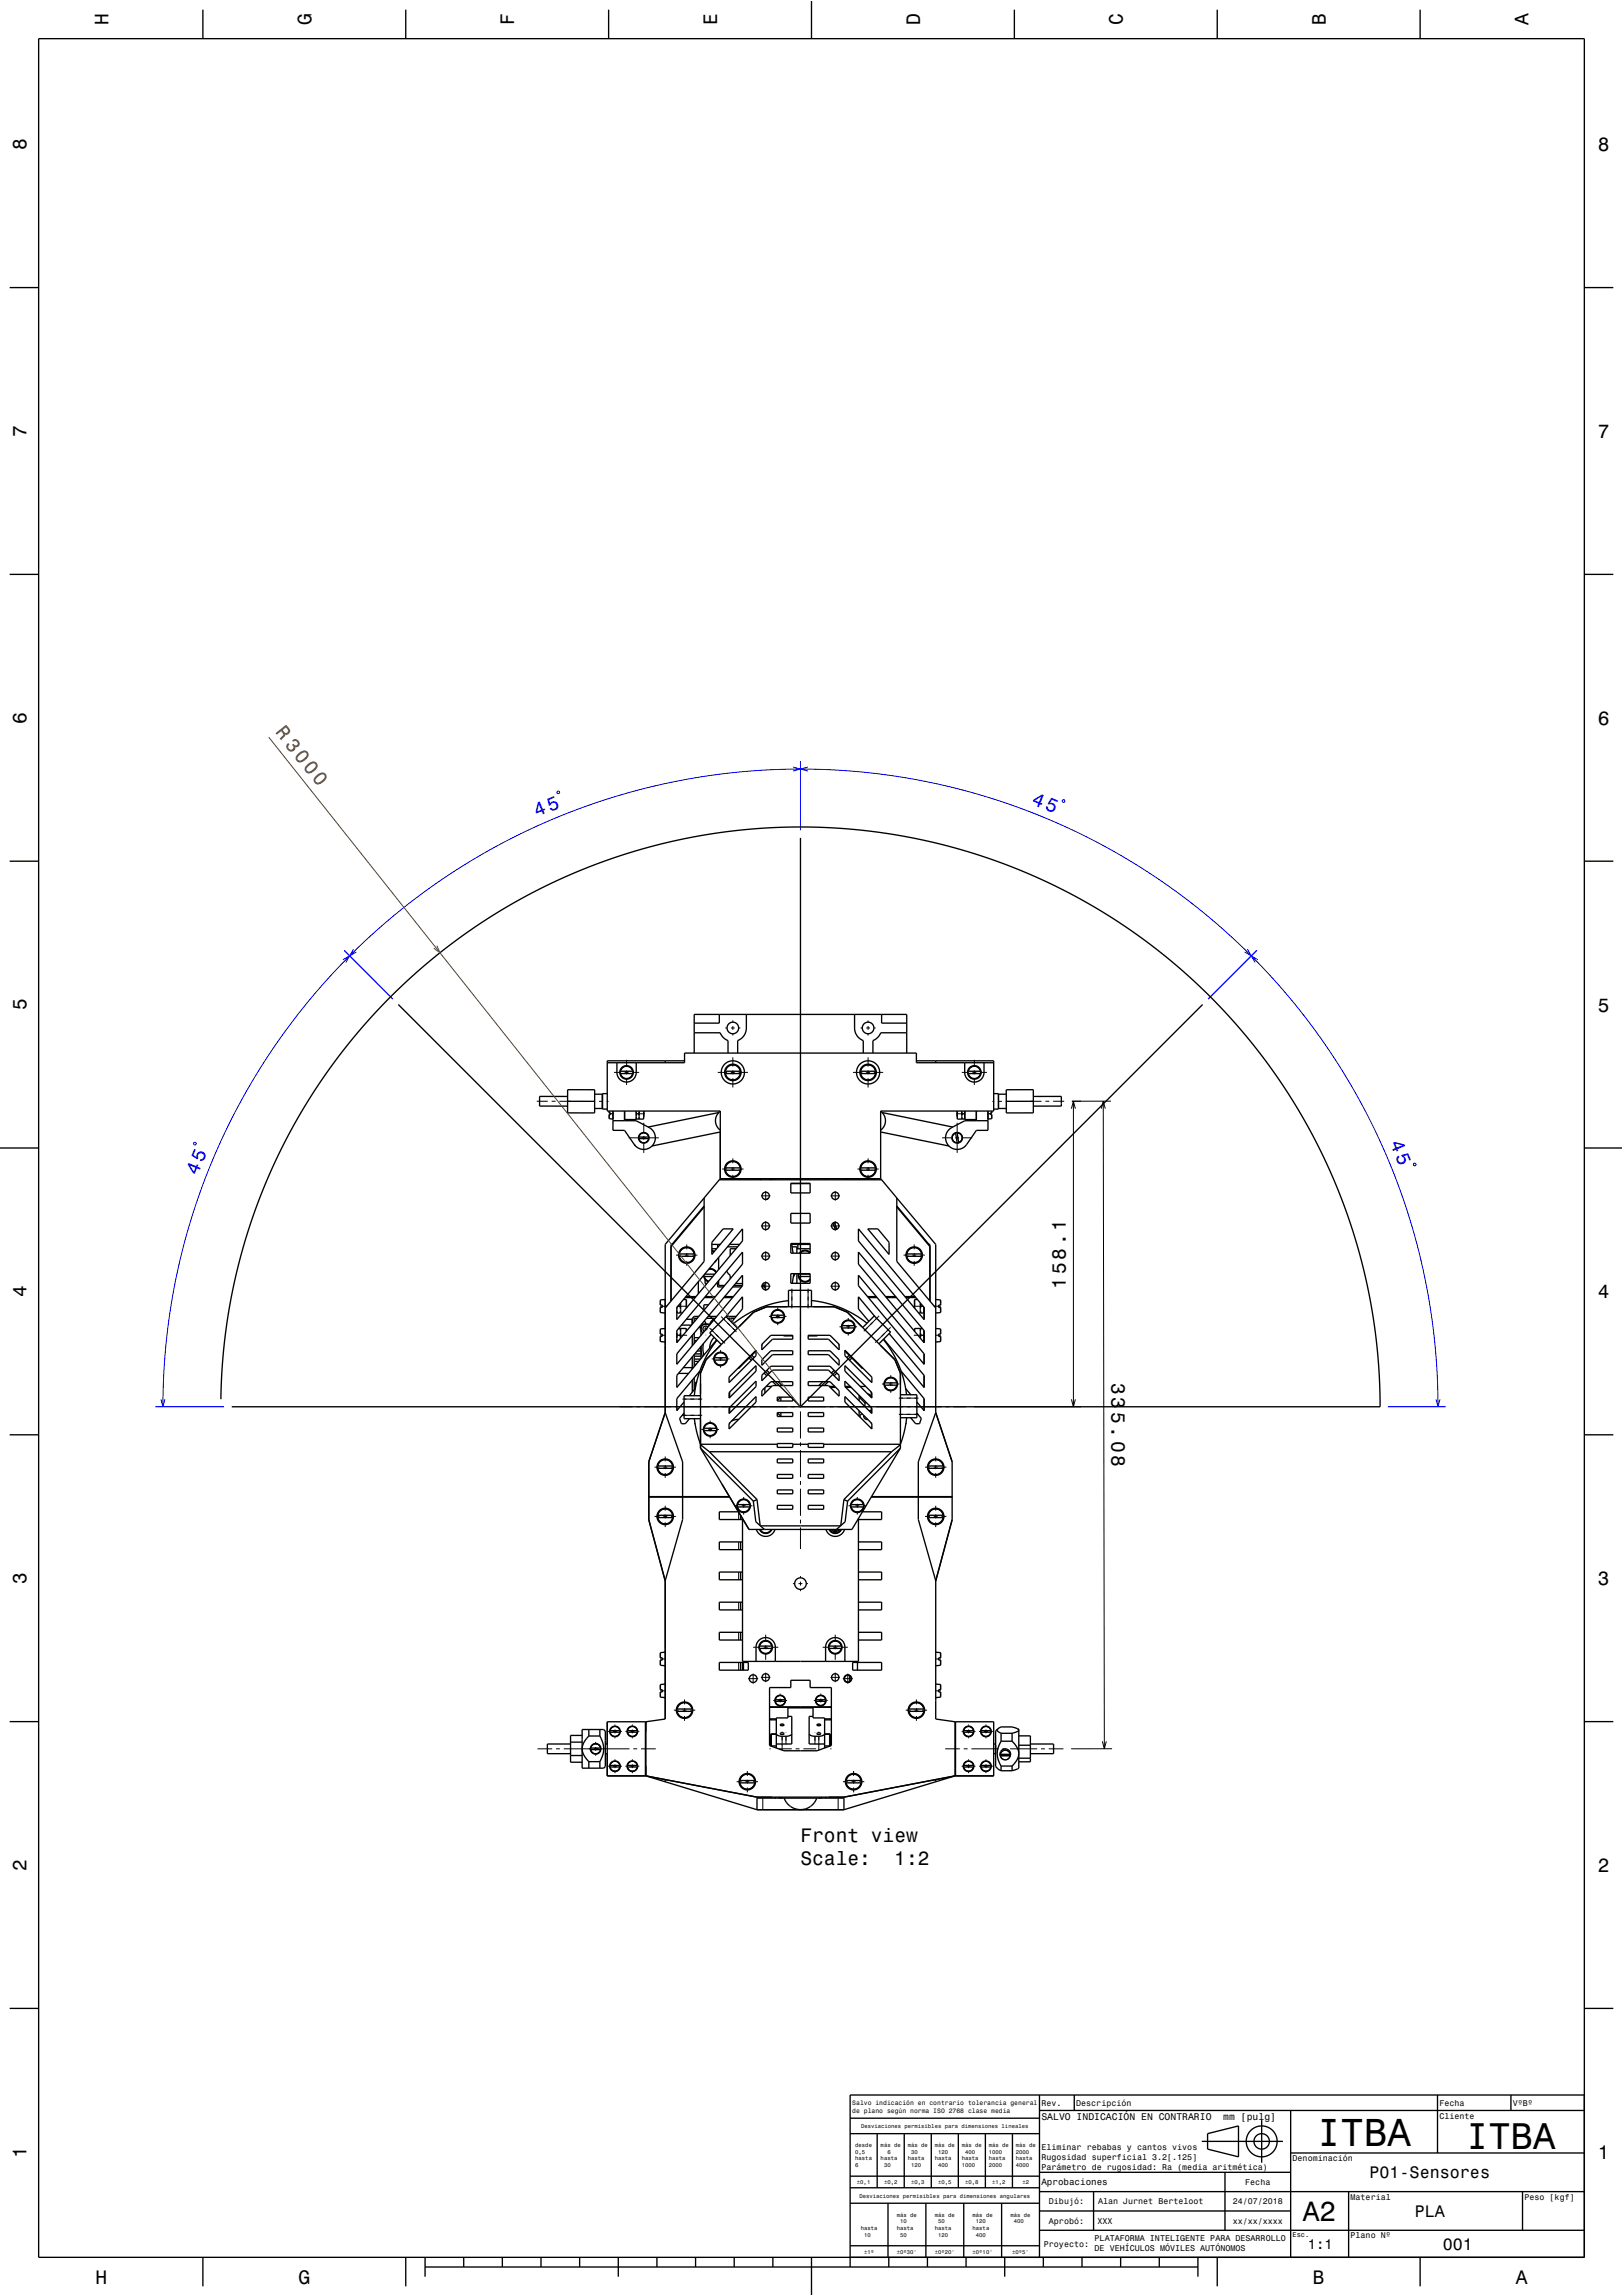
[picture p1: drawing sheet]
<svg xmlns="http://www.w3.org/2000/svg" width="420mm" height="594mm" viewBox="0 0 420 594" stroke-linecap="round" stroke-linejoin="round" font-family="sans-serif">
<defs><g id="words">
<text font-size="10.1" x="340.9" y="555.2">ITBA</text>
<text font-size="9.6" x="379.4" y="556">ITBA</text>
<text font-size="7.2" x="337.2" y="574.6">A2</text>
<g font-size="5">
<text x="28.1" y="6.5" transform="rotate(-90 28.1 6.5)">H</text>
<text x="80.6" y="6.5" transform="rotate(-90 80.6 6.5)">G</text>
<text x="133.1" y="6.5" transform="rotate(-90 133.1 6.5)">F</text>
<text x="185.6" y="6.5" transform="rotate(-90 185.6 6.5)">E</text>
<text x="238.1" y="6.5" transform="rotate(-90 238.1 6.5)">D</text>
<text x="290.6" y="6.5" transform="rotate(-90 290.6 6.5)">C</text>
<text x="343.1" y="6.5" transform="rotate(-90 343.1 6.5)">B</text>
<text x="395.6" y="6.5" transform="rotate(-90 395.6 6.5)">A</text>
<text x="6.8" y="38.8" transform="rotate(-90 6.8 38.8)">8</text>
<text x="413.5" y="39.1">8</text>
<text x="6.8" y="113" transform="rotate(-90 6.8 113)">7</text>
<text x="413.5" y="113.3">7</text>
<text x="6.8" y="187.2" transform="rotate(-90 6.8 187.2)">6</text>
<text x="413.5" y="187.5">6</text>
<text x="6.8" y="261.4" transform="rotate(-90 6.8 261.4)">5</text>
<text x="413.5" y="261.7">5</text>
<text x="6.8" y="335.6" transform="rotate(-90 6.8 335.6)">4</text>
<text x="275.8" y="333.4" transform="rotate(-90 275.8 333.4)">158.1</text>
<text x="413.5" y="335.9">4</text>
<text x="287.6" y="357.8" transform="rotate(90 287.6 357.8)">335.08</text>
<text x="6.8" y="409.8" transform="rotate(-90 6.8 409.8)">3</text>
<text x="413.5" y="410.1">3</text>
<text x="207.1" y="476.5">Front view</text>
<text x="6.8" y="484" transform="rotate(-90 6.8 484)">2</text>
<text x="207.1" y="482.6">Scale:</text>
<text x="231.4" y="482.6">1:2</text>
<text x="413.5" y="484.3">2</text>
<text x="6.8" y="558.2" transform="rotate(-90 6.8 558.2)">1</text>
<text x="413.5" y="558.5">1</text>
<text x="24.7" y="590.8">H</text>
<text x="77.2" y="590.8">G</text>
<text x="339.7" y="590.8">B</text>
<text x="392.2" y="590.8">A</text>
</g>
<text font-size="5" fill="#804000" x="71.1" y="189.5" transform="rotate(52 71.1 189.5)">R 3000</text>
<g font-size="5" fill="#00f">
<text x="266.7" y="207.9" transform="rotate(22 266.7 207.9)">45</text>
<text x="138.9" y="211.5" transform="rotate(-22 138.9 211.5)">45</text>
<text x="359.6" y="295.7" transform="rotate(68 359.6 295.7)">45</text>
<text x="51.1" y="304.4" transform="rotate(-68 51.1 304.4)">45</text>
</g>
<g font-size="4.3">
<text x="354.4" y="563.6">P01-Sensores</text>
<text x="366.1" y="573.6">PLA</text>
<text x="373.3" y="582.1">001</text>
</g>
<text font-size="3.6" x="338.4" y="581.8">1:1</text>
<g font-size="2.5">
<text x="269.5" y="548.4">SALVO INDICACIÓN EN CONTRARIO</text>
<text x="316.6" y="548.4">mm [pulg]</text>
</g>
<text font-size="2.4" x="269.5" y="565.4">Aprobaciones</text>
<g font-size="2.2">
<text x="269.5" y="544.8">Rev.</text>
<text x="278.5" y="544.8">Descripción</text>
<text x="372.5" y="544.8">Fecha</text>
<text x="391.5" y="544.8">VºBº</text>
<text x="372.5" y="548.1">Cliente</text>
<text x="269.5" y="556.3">Eliminar rebabas y cantos vivos</text>
<text x="269.5" y="558.9">Rugosidad superficial 3.2[.125]</text>
<text x="269.5" y="561.5">Parámetro de rugosidad: Ra (media aritmética)</text>
<text x="334.5" y="559.1">Denominación</text>
<text x="322.2" y="565.3">Fecha</text>
<text x="349.5" y="569.1">Material</text>
<text x="394.5" y="569.1">Peso [kgf]</text>
<text x="271.4" y="570.3">Dibujó:</text>
<text x="271.4" y="575.3">Aprobó:</text>
<text x="284" y="575.3">XXX</text>
<text x="284.1" y="570.1">Alan Jurnet Berteloot</text>
<text x="319" y="570.3">24/07/2018</text>
<text x="319" y="575.3">xx/xx/xxxx</text>
<text x="270.1" y="581.3">Proyecto:</text>
<text x="283.3" y="579.8">PLATAFORMA INTELIGENTE PARA DESARROLLO</text>
<text x="349.5" y="579.1">Plano Nº</text>
<text x="283.3" y="582.4">DE VEHÍCULOS MÓVILES AUTÓNOMOS</text>
</g>
<text font-size="1.8" x="334.5" y="578.7">Esc.</text>
<g font-size="1.7">
<text x="220.6" y="544.6">Salvo indicación en contrario tolerancia general</text>
<text x="220.6" y="546.6">de plano según norma ISO 2768 clase media</text>
</g>
<g font-size="1.4">
<text x="222.8" y="550.5">Desviaciones permisibles para dimensiones lineales</text>
<text x="221.3" y="555.4">desde</text>
<text x="221.3" y="557.2">0,5</text>
<text x="227.9" y="555.4">más de</text>
<text x="229.6" y="557.2">6</text>
<text x="234.9" y="555.4">más de</text>
<text x="235.8" y="557.2">30</text>
<text x="241.9" y="555.4">más de</text>
<text x="242.8" y="557.2">120</text>
<text x="248.9" y="555.4">más de</text>
<text x="249.8" y="557.2">400</text>
<text x="255.9" y="555.4">más de</text>
<text x="255.9" y="557.2">1000</text>
<text x="262.9" y="555.4">más de</text>
<text x="262.9" y="557.2">2000</text>
<text x="221.3" y="558.9">hasta</text>
<text x="221.3" y="560.6">6</text>
<text x="227.9" y="558.9">hasta</text>
<text x="228.8" y="560.6">30</text>
<text x="234.9" y="558.9">hasta</text>
<text x="235.8" y="560.6">120</text>
<text x="241.9" y="558.9">hasta</text>
<text x="242.8" y="560.6">400</text>
<text x="248.9" y="558.9">hasta</text>
<text x="248.9" y="560.6">1000</text>
<text x="255.9" y="558.9">hasta</text>
<text x="255.9" y="560.6">2000</text>
<text x="262.9" y="558.9">hasta</text>
<text x="262.9" y="560.6">4000</text>
<text x="221.8" y="565">±0,1</text>
<text x="222.4" y="568.5">Desviaciones permisibles para dimensiones angulares</text>
<text x="228.8" y="565">±0,2</text>
<text x="235.8" y="565">±0,3</text>
<text x="242.8" y="565">±0,5</text>
<text x="249.8" y="565">±0,8</text>
<text x="256.8" y="565">±1,2</text>
<text x="264.6" y="565">±2</text>
<text x="232.1" y="573.4">más de</text>
<text x="233" y="575.2">10</text>
<text x="241.9" y="573.4">más de</text>
<text x="242.8" y="575.2">50</text>
<text x="251.7" y="573.4">más de</text>
<text x="252.6" y="575.2">120</text>
<text x="261.5" y="573.4">más de</text>
<text x="262.4" y="575.2">400</text>
<text x="222.7" y="576.9">hasta</text>
<text x="223.6" y="578.6">10</text>
<text x="232.1" y="576.9">hasta</text>
<text x="233" y="578.6">50</text>
<text x="241.9" y="576.9">hasta</text>
<text x="242.8" y="578.6">120</text>
<text x="251.7" y="576.9">hasta</text>
<text x="252.6" y="578.6">400</text>
<text x="223.6" y="583">±1º</text>
<text x="232.1" y="583">±0º30'</text>
<text x="241.9" y="583">±0º20'</text>
<text x="251.7" y="583">±0º10'</text>
<text x="261.9" y="583">±0º5'</text>
</g>
</g></defs>
<g fill="none" stroke="#000" stroke-width=".26">
<path d="M158.9 277.4h1.7M160.5 277.7a1.65 1.65 0 0 0 1.6 1.4 1.65 1.65 0 0 0 1.7-1.4M160.5 277.1a1.65 1.65 0 0 1 1.6-1.3 1.65 1.65 0 0 1 1.7 1.3M160.6 277.1a1.54 1.54 0 0 1 1.5-1.2 1.54 1.54 0 0 1 1.6 1.2M160.6 277.7a1.54 1.54 0 0 0 1.5 1.3 1.54 1.54 0 0 0 1.6-1.3M161.6 277.4h1M162.1 274.2v1.7M162.1 276.9v1M162.1 278.9v1.8M163.6 277.4h1.8M185.7 277.4h2.4M187.7 277.7a1.99 1.99 0 0 0 1.9 1.7 1.99 1.99 0 0 0 2-1.7"/>
<path d="M187.7 277.1a1.99 1.99 0 0 1 1.9-1.6 1.99 1.99 0 0 1 2 1.6M187.7 265.9h.4M187.8 277.1a1.89 1.89 0 0 1 1.8-1.5 1.89 1.89 0 0 1 1.9 1.5M187.8 277.7a1.89 1.89 0 0 0 1.8 1.6 1.89 1.89 0 0 0 1.9-1.6M189.1 265.9h1M189.1 277.4h1M189.6 264v.4M189.6 265.4v1M189.6 267.4v.5M189.6 273.5v2.4M189.6 276.9v1M189.6 278.9v2.4"/>
<path d="M191.1 265.9h.5M191.1 277.4h2.4M220.7 277.4h2.4M222.7 277.7a1.99 1.99 0 0 0 1.9 1.7 1.99 1.99 0 0 0 2-1.7M222.7 277.1a1.99 1.99 0 0 1 1.9-1.6 1.99 1.99 0 0 1 2 1.6M222.7 265.9h.4M222.8 277.1a1.89 1.89 0 0 1 1.8-1.5 1.89 1.89 0 0 1 1.9 1.5M222.8 277.7a1.89 1.89 0 0 0 1.8 1.6 1.89 1.89 0 0 0 1.9-1.6M224.1 265.9h1M224.1 277.4h1M224.6 264v.4M224.6 265.4v1"/>
<path d="M224.6 267.4v.5M224.6 273.5v2.4M224.6 276.9v1M224.6 278.9v2.4M226.1 265.9h.5M226.1 277.4h2.4M248.9 277.4h1.7M250.5 277.7a1.65 1.65 0 0 0 1.6 1.4 1.65 1.65 0 0 0 1.7-1.4M250.5 277.1a1.65 1.65 0 0 1 1.6-1.3 1.65 1.65 0 0 1 1.7 1.3M250.6 277.1a1.54 1.54 0 0 1 1.5-1.2 1.54 1.54 0 0 1 1.6 1.2M250.6 277.7a1.54 1.54 0 0 0 1.5 1.3 1.54 1.54 0 0 0 1.6-1.3M251.6 277.4h1"/>
<path d="M252.1 274.2v1.7M252.1 276.9v1M252.1 278.9v1.8M253.6 277.4h1.8M138.9 284.9h2.9M142.8 284.9h1M144.8 284.9h2.8M153.6 284.9h.4M155 284.9h1M156 282.9v4M157 284.9h.5M157.6 288.1h1.1"/>
<path d="M157.7 287.4v.5M157.7 288.3v1.1M162.7 294.4h2.4M164.6 288.1h.1M165.2 288.1h1.6M165.3 294.6a1.29 1.29 0 0 0 1.3 1.1 1.29 1.29 0 0 0 1.3-1.1M165.3 294.2a1.29 1.29 0 0 1 1.3-1.1 1.29 1.29 0 0 1 1.3 1.1M165.4 294.2a1.24 1.24 0 0 1 1.2-1.1 1.24 1.24 0 0 1 1.2 1.1M165.4 294.6a1.24 1.24 0 0 0 1.2 1 1.24 1.24 0 0 0 1.2-1M166.1 294.4h1M166.5 287.4v2.1M166.6 290.5v2.4"/>
<path d="M166.6 293.9v1M166.6 295.9v2.4M168.1 294.4h2.4M189.6 299.7v1.2M224.6 299.7v1.2M243.8 294.4h2.4M247.2 294.4h1M247.3 293.1a1.29 1.29 0 0 0-.9 1.5 1.29 1.29 0 0 0 1.3 1.1M247.3 293.2a1.24 1.24 0 0 0-.8 1.4 1.24 1.24 0 0 0 1.2 1M247.5 288.1h1.6M247.7 293.1a1.29 1.29 0 0 1 1.3 1.1 1.29 1.29 0 0 1-.9 1.4M247.7 290.5v2.4"/>
<path d="M247.7 293.9v1M247.7 295.9v2.4M247.7 293.1a1.24 1.24 0 0 1 1.2 1.1 1.24 1.24 0 0 1-.8 1.3M247.8 287.4v2.1M249.2 294.4h2.4M249.5 288.1h.2M255.6 288.1h1.1M256.6 288.3v1.1M256.6 287.4v.5M256.8 284.9h.5M258.3 284.9h1M258.3 282.9v4"/>
<path d="M260.3 284.9h.4M269.5 284.9h-2.8M270.5 284.9h1M275.4 284.9h-2.9M277.3 286.8l.5-1.9 .5 1.9M277.8 284.9v79.1M285 286.8l.5-1.9 .5 1.9M285.5 284.9l.3 167.5M287.5 284.9h-10.1M186.9 302.4h1.2M187.7 302.7a1.99 1.99 0 0 0 1.9 1.7 1.99 1.99 0 0 0 2-1.7M187.7 302.1a1.99 1.99 0 0 1 1.9-1.6 1.99 1.99 0 0 1 2 1.6"/>
<path d="M187.8 302.1a1.89 1.89 0 0 1 1.8-1.5 1.89 1.89 0 0 1 1.9 1.5M187.8 302.7a1.89 1.89 0 0 0 1.8 1.6 1.89 1.89 0 0 0 1.9-1.6M189.1 302.4h1M189.6 301.9v1M189.6 303.9v1.3M191.1 302.4h1.3M196.9 309.4h2.5M196.9 317.2h2.5M198.1 308.1v2.5M198.1 315.9v2.5M214.9 309.4h2.5M214.9 317.2h2.5"/>
<path d="M216.1 308.1v2.5M216.1 315.9v2.5M221.9 302.4h1.2M222.7 302.7a1.99 1.99 0 0 0 1.9 1.7 1.99 1.99 0 0 0 2-1.7M222.7 302.1a1.99 1.99 0 0 1 1.9-1.6 1.99 1.99 0 0 1 2 1.6M222.8 302.1a1.89 1.89 0 0 1 1.8-1.5 1.89 1.89 0 0 1 1.9 1.5M222.8 302.7a1.89 1.89 0 0 0 1.8 1.6 1.89 1.89 0 0 0 1.9-1.6M224.1 302.4h1M224.6 301.9v1M224.6 303.9v1.3M226.1 302.4h1.3M170.8 337.9h1.5"/>
<path d="M170.9 336.3v1.3M170.9 338.2v1.4M175 324.7h1.2M175.1 337.9h.1M175.8 325a1.99 1.99 0 0 0 1.9 1.7 1.99 1.99 0 0 0 2-1.7M175.8 324.4a1.99 1.99 0 0 1 1.9-1.7 1.99 1.99 0 0 1 2 1.7M175.8 337.9h2M175.9 324.4a1.89 1.89 0 0 1 1.8-1.6 1.89 1.89 0 0 1 1.9 1.6M175.9 325a1.89 1.89 0 0 0 1.8 1.6 1.89 1.89 0 0 0 1.9-1.6M177.2 324.7h1M177.6 336.2v2.3M177.7 321.9v1.3"/>
<path d="M177.7 324.2v1M177.7 326.2v1.3M179.2 324.7h1.3M182.2 330.2a1.66 1.66 0 0 0 1.2 1.3M182.3 330.2l.3 .7 .9 .5M183.3 328.5a1.54 1.54 0 0 1 1.9 .8M183.4 328.4a1.64 1.64 0 0 1 1.9 .8M184.2 323.6l.6 .2M184.2 323.7l.5 .2M196.9 332.8h2.5M196.9 325h2.5M198.1 323.7v2.5"/>
<path d="M198.1 331.5v2.5M201.3 338.3v.8M204.9 333.4v5.1M206.7 330.2a1.64 1.64 0 0 0 1.3 1.3 1.64 1.64 0 0 0 1.6-.6M206.8 329.5l-.1 .1M206.8 330.2a1.54 1.54 0 0 0 1.3 1.3 1.54 1.54 0 0 0 1.5-.7M206.9 329.5l-.1 .1M207.1 324.2a1.54 1.54 0 0 1 2.4 0M207.1 326.6v5.6M207.1 333.2v1M207.1 335.2v7M209.1 333.4v5.1"/>
<path d="M209.6 324.2a1.64 1.64 0 0 0-2.6 0M214.9 332.8h2.5M214.9 325h2.5M216.1 323.7v2.5M216.1 331.5v2.5M233.8 324.7h1.3M234.6 325a1.99 1.99 0 0 0 2 1.7 1.99 1.99 0 0 0 1.9-1.7M234.6 324.4a1.99 1.99 0 0 1 2-1.7 1.99 1.99 0 0 1 1.9 1.7M234.7 324.4a1.89 1.89 0 0 1 1.9-1.6 1.89 1.89 0 0 1 1.8 1.6M234.7 325a1.89 1.89 0 0 0 1.9 1.6 1.89 1.89 0 0 0 1.8-1.6M236.1 324.7h1M236.5 337.9h2"/>
<path d="M236.6 321.9v1.3M236.6 324.2v1M236.6 326.2v1.3M236.7 336.2v2.3M238.1 324.7h1.2M242 337.9h1.5M243.4 336.3v1.3M243.4 338.2v1.4M170.8 345.4h1.5M170.9 343.8v1.3M170.9 345.7v1.4M175.1 345.4h.2"/>
<path d="M175.8 345.4h2M177.6 343.7v.8M181 343.8h.1M182.1 343.8h1M182.6 342.2v.1M182.6 343.3v1M182.6 345.3v.1M183.6 343.6l4 3.9M184.1 343.8h.2M184.2 351.6h.8M184.9 351.9a1.64 1.64 0 0 0 1.6 1.3 1.64 1.64 0 0 0 1.6-1.3M184.9 351.3a1.64 1.64 0 0 1 1.6-1.4 1.64 1.64 0 0 1 1.6 1.4"/>
<path d="M185 351.3a1.54 1.54 0 0 1 1.5-1.3 1.54 1.54 0 0 1 1.5 1.3M185 351.9a1.54 1.54 0 0 0 1.5 1.2 1.54 1.54 0 0 0 1.5-1.2M185.3 345.2l.7 .7M186 351.6h1M186.5 349.3v.8M186.5 351.1v1M186.5 353.1v.7M186.6 340.6l3.6 3.6M188 351.6h.7M189.7 343.6l.9 1M199 340.6h.8M199.7 340.9a1.65 1.65 0 0 0 1.6 1.3 1.65 1.65 0 0 0 1.6-1.3"/>
<path d="M199.7 340.3a1.65 1.65 0 0 1 1.6-1.4 1.65 1.65 0 0 1 1.6 1.4M199.8 340.3a1.54 1.54 0 0 1 1.5-1.3 1.54 1.54 0 0 1 1.5 1.3M199.8 340.9a1.54 1.54 0 0 0 1.5 1.2 1.54 1.54 0 0 0 1.5-1.2M200.8 340.6h1M201.3 340.1v1M201.3 342.1v.7M202.8 340.6h.7M207.1 343.2v1M207.1 345.2v7M207.1 353.2v1M207.1 355.2v7M217.2 343.3h.8"/>
<path d="M217.9 343.6a1.64 1.64 0 0 0 1.6 1.3 1.64 1.64 0 0 0 1.6-1.3M217.9 343a1.64 1.64 0 0 1 1.6-1.4 1.64 1.64 0 0 1 1.6 1.4M218 343a1.54 1.54 0 0 1 1.5-1.3 1.54 1.54 0 0 1 1.5 1.3M218 343.6a1.54 1.54 0 0 0 1.5 1.2 1.54 1.54 0 0 0 1.5-1.2M219 343.3h1M219.5 341v.8M219.5 342.8v1M219.5 344.8v.7M221 343.3h.8M225.9 342.1l-.7 .7M227.5 340.4l-4 4M228.2 358.1h.8"/>
<path d="M228.9 358.4a1.64 1.64 0 0 0 1.6 1.3 1.64 1.64 0 0 0 1.6-1.3M228.9 357.8a1.64 1.64 0 0 1 1.6-1.4 1.64 1.64 0 0 1 1.6 1.4M229 357.8a1.55 1.55 0 0 1 1.5-1.3 1.55 1.55 0 0 1 1.5 1.3M229 358.4a1.54 1.54 0 0 0 1.5 1.2 1.54 1.54 0 0 0 1.5-1.2M230 358.1h1M230.5 343.4l-4 4M230.5 355.8v.8M230.5 357.6v1M230.5 359.6v.7M232 358.1h.8M236.5 345.4h2M236.7 343.7v.8"/>
<path d="M239 345.4h.2M242 345.4h1.5M243.4 343.8v1.3M243.4 345.7v1.4M160.4 364h3.3M164.7 364h1M166.7 364h7M169.4 379.6h1.2M170.2 379.9a1.99 1.99 0 0 0 1.9 1.7 1.99 1.99 0 0 0 2-1.7M170.2 379.3a1.99 1.99 0 0 1 1.9-1.7 1.99 1.99 0 0 1 2 1.7M170.3 379.3a1.89 1.89 0 0 1 1.8-1.6 1.89 1.89 0 0 1 1.9 1.6M170.3 379.9a1.89 1.89 0 0 0 1.8 1.6 1.89 1.89 0 0 0 1.9-1.6"/>
<path d="M171.6 379.6h1M172.1 376.8v1.3M172.1 379.1v1M173.6 379.6h1.3M174.7 364h1M176.6 362h5.1M176.6 366.2h5.1M176.7 364h7M181.5 369.8h.8M182.2 370.1a1.65 1.65 0 0 0 1.6 1.4 1.65 1.65 0 0 0 1.6-1.4M182.2 369.5a1.65 1.65 0 0 1 1.6-1.3 1.65 1.65 0 0 1 1.6 1.3M182.3 369.5a1.54 1.54 0 0 1 1.5-1.2 1.54 1.54 0 0 1 1.5 1.2"/>
<path d="M182.3 370.1a1.54 1.54 0 0 0 1.5 1.3 1.54 1.54 0 0 0 1.5-1.3M183.3 369.8h1M183.8 367.5v.8M183.8 369.3v1M183.8 371.3v.8M184.7 364h1M185.3 369.8h.8M186.7 364h7M194.7 364h1M196.7 364h7M204.7 364h1M206.7 364h7"/>
<path d="M207.1 363.2v1M207.1 365.2v7M207.1 373.2v1M207.1 375.2v7M214.7 364h1M216.7 364h7M224.7 364h1M226.7 364h7M232.6 365.9h5.1M232.6 361.7h5.1M234.7 364h1M236.7 364h7"/>
<path d="M239.4 379.6h1.2M240.2 379.9a1.99 1.99 0 0 0 1.9 1.7 1.99 1.99 0 0 0 2-1.7M240.2 379.3a1.99 1.99 0 0 1 1.9-1.7 1.99 1.99 0 0 1 2 1.7M240.3 379.3a1.89 1.89 0 0 1 1.8-1.6 1.89 1.89 0 0 1 1.9 1.6M240.3 379.9a1.89 1.89 0 0 0 1.8 1.6 1.89 1.89 0 0 0 1.9-1.6M241.6 379.6h1M242.1 376.8v1.3M242.1 379.1v1M243.6 379.6h1.3M244.7 364h1M246.7 364h3.3M252 364h27.8"/>
<path d="M277.3 362l.5 2 .5-2M169.4 392.3h1.2M170.2 392.6a1.99 1.99 0 0 0 1.9 1.7 1.99 1.99 0 0 0 2-1.7M170.2 392a1.99 1.99 0 0 1 1.9-1.7 1.99 1.99 0 0 1 2 1.7M170.3 392a1.89 1.89 0 0 1 1.8-1.6 1.89 1.89 0 0 1 1.9 1.6M170.3 392.6a1.89 1.89 0 0 0 1.8 1.6 1.89 1.89 0 0 0 1.9-1.6M171.6 392.3h1M172.1 381.1v1.2M172.1 389.6v1.2M172.1 391.8v1M172.1 393.8v1.3M173.6 392.3h1.3"/>
<path d="M190.2 389.6h.7M190.8 389.9a1.65 1.65 0 0 0 1.6 1.3 1.65 1.65 0 0 0 1.7-1.3M190.8 389.3a1.65 1.65 0 0 1 1.6-1.4 1.65 1.65 0 0 1 1.7 1.4M190.9 389.3a1.54 1.54 0 0 1 1.5-1.3 1.54 1.54 0 0 1 1.6 1.3M190.9 389.9a1.54 1.54 0 0 0 1.5 1.2 1.54 1.54 0 0 0 1.6-1.2M191.1 391.2v1.9M191.1 398.9v2M191.9 389.6h1M192.4 387.3v.8M192.4 389.1v1M192.4 391.1v.7M193.9 389.6h.8"/>
<path d="M196.7 395.7a1.64 1.64 0 0 0 1.4 .9 1.64 1.64 0 0 0 1.5-.9M196.8 395.7a1.55 1.55 0 0 0 2.7 0M207.1 383.2v1M207.1 385.2v7M207.1 393.2v1M207.1 395.2v5.6M214.7 395.7a1.64 1.64 0 0 0 1.4 .9 1.64 1.64 0 0 0 1.5-.9M214.8 395.7a1.55 1.55 0 0 0 2.7 0M219.6 389.6h.7M220.2 389.9a1.65 1.65 0 0 0 1.6 1.3 1.65 1.65 0 0 0 1.7-1.3M220.2 389.3a1.65 1.65 0 0 1 1.6-1.4 1.65 1.65 0 0 1 1.7 1.4M220.3 389.3a1.54 1.54 0 0 1 1.5-1.3 1.54 1.54 0 0 1 1.6 1.3"/>
<path d="M220.3 389.9a1.54 1.54 0 0 0 1.5 1.2 1.54 1.54 0 0 0 1.6-1.2M221.3 389.6h1M221.8 387.3v.8M221.8 389.1v1M221.8 391.1v.7M223.3 389.6h.8M239.4 392.3h1.2M240.2 392.6a1.99 1.99 0 0 0 1.9 1.7 1.99 1.99 0 0 0 2-1.7M240.2 392a1.99 1.99 0 0 1 1.9-1.7 1.99 1.99 0 0 1 2 1.7M240.3 392a1.89 1.89 0 0 1 1.8-1.6 1.89 1.89 0 0 1 1.9 1.6M240.3 392.6a1.89 1.89 0 0 0 1.8 1.6 1.89 1.89 0 0 0 1.9-1.6M241.6 392.3h1"/>
<path d="M242.1 381.1v1.2M242.1 389.6v1.2M242.1 391.8v1M242.1 393.8v1.3M243.6 392.3h1.3M191.1 406.7v2M191.1 414.5v2M205.2 409.7h.4M206.6 409.7h1M207.1 407.8v.4M207.1 409.2v1M207.1 411.2v.4"/>
<path d="M208.6 409.7h.5M170.8 429.2h1.5M170.8 437.4h1.5M170.9 427.5v1.4M170.9 429.5v1.3M170.9 435.8v1.3M170.9 437.7v1.4M177.1 439.7v1.2M191.1 422.3v2M191.1 430.1v2M193.6 434.3h2.6M194.9 426.2h1.7"/>
<path d="M194.9 433v2.6M196.5 426.5a1.65 1.65 0 0 0 1.6 1.3 1.65 1.65 0 0 0 1.7-1.3M196.5 425.9a1.65 1.65 0 0 1 1.6-1.4 1.65 1.65 0 0 1 1.7 1.4M196.6 425.9a1.54 1.54 0 0 1 1.5-1.3 1.54 1.54 0 0 1 1.6 1.3M196.6 426.5a1.54 1.54 0 0 0 1.5 1.2 1.54 1.54 0 0 0 1.6-1.2M196.9 434h2.5M197.6 426.2h1M198.1 422.9v1.8M198.1 425.7v1M198.1 427.7v1.7M198.1 432.7v2.5M199.6 426.2h1.8"/>
<path d="M200.1 439.9h.3M200.6 439.7a1.29 1.29 0 0 1 1.3-1 1.29 1.29 0 0 1 1.3 1 1.27 1.27 0 0 0-1.3-1 1.27 1.27 0 0 0-1.2 1M201.4 439.9h1M201.9 438.2v.2M201.9 439.4v1M203.4 439.9h.3M210.6 439.9h.3M211.1 439.7a1.29 1.29 0 0 1 1.3-1 1.29 1.29 0 0 1 1.3 1M211.2 439.7a1.24 1.24 0 0 1 1.2-1 1.24 1.24 0 0 1 1.2 1M211.9 439.9h1M212.4 438.2v.2M212.4 439.4v1"/>
<path d="M212.9 426.2h1.7M213.9 439.9h.3M214.5 426.5a1.64 1.64 0 0 0 1.6 1.3 1.64 1.64 0 0 0 1.7-1.3M214.5 425.9a1.64 1.64 0 0 1 1.6-1.4 1.64 1.64 0 0 1 1.7 1.4M214.6 425.9a1.55 1.55 0 0 1 1.5-1.3 1.55 1.55 0 0 1 1.6 1.3M214.6 426.5a1.54 1.54 0 0 0 1.5 1.2 1.54 1.54 0 0 0 1.6-1.2M214.9 434h2.5M215.6 426.2h1M216.1 422.9v1.8M216.1 425.7v1M216.1 427.7v1.7M216.1 432.7v2.5"/>
<path d="M217.6 426.2h1.8M218.1 434.3h2.6M219.4 433v2.6M237.1 439.7v1.2M242 429.2h1.5M242 437.4h1.5M243.4 427.5v1.4M243.4 429.5v1.3M243.4 435.8v1.3M243.4 437.7v1.4M139.1 452.4h3.8M143.9 452.4h1"/>
<path d="M145.9 452.4h7M152.9 452.6a1.29 1.29 0 0 0 1.2 1.1 1.29 1.29 0 0 0 1.3-1.1 1.27 1.27 0 0 1-1.2 1.1 1.27 1.27 0 0 1-1.3-1.1M152.9 452.2a1.29 1.29 0 0 1 1.2-1.1 1.29 1.29 0 0 1 1.3 1.1 1.27 1.27 0 0 0-1.2-1 1.27 1.27 0 0 0-1.3 1M153.6 452.4h1.3M154.1 450.7v.2M154.1 451.9v1M154.1 453.9v.3M155.6 452.4h7.3M157.4 456.9h.2M157.4 447.9h.2M157.9 457.1a1.29 1.29 0 0 0 1.2 1.1 1.29 1.29 0 0 0 1.3-1.1M157.9 456.7a1.29 1.29 0 0 1 1.2-1 1.29 1.29 0 0 1 1.3 1"/>
<path d="M157.9 448.1a1.29 1.29 0 0 0 1.2 1.1 1.29 1.29 0 0 0 1.3-1.1M157.9 447.7a1.29 1.29 0 0 1 1.2-1 1.29 1.29 0 0 1 1.3 1M157.9 456.7a1.24 1.24 0 0 1 1.2-1 1.24 1.24 0 0 1 1.3 1M157.9 457.1a1.24 1.24 0 0 0 1.2 1.1 1.24 1.24 0 0 0 1.3-1.1M157.9 447.7a1.24 1.24 0 0 1 1.2-1 1.24 1.24 0 0 1 1.3 1M157.9 448.1a1.24 1.24 0 0 0 1.2 1.1 1.24 1.24 0 0 0 1.3-1.1M158.6 456.9h1M158.6 447.9h1M159.1 446.2v.2M159.1 447.4v1M159.1 449.4v.3M159.1 455.2v.2"/>
<path d="M159.1 456.4v1M159.1 458.4v.3M160.6 456.9h.3M160.6 447.9h.3M161.9 456.9h.2M161.9 447.9h.2M162.4 457.1a1.29 1.29 0 0 0 1.2 1.1 1.29 1.29 0 0 0 1.3-1.1M162.4 456.7a1.29 1.29 0 0 1 1.2-1 1.29 1.29 0 0 1 1.3 1M162.4 448.1a1.29 1.29 0 0 0 1.2 1.1 1.29 1.29 0 0 0 1.3-1.1M162.4 447.7a1.29 1.29 0 0 1 1.2-1 1.29 1.29 0 0 1 1.3 1M162.4 456.7a1.24 1.24 0 0 1 1.2-1 1.24 1.24 0 0 1 1.3 1M162.4 457.1a1.24 1.24 0 0 0 1.2 1.1 1.24 1.24 0 0 0 1.3-1.1"/>
<path d="M162.4 447.7a1.24 1.24 0 0 1 1.2-1 1.24 1.24 0 0 1 1.3 1M162.4 448.1a1.24 1.24 0 0 0 1.2 1.1 1.24 1.24 0 0 0 1.3-1.1M163.1 456.9h1M163.1 447.9h1M163.6 446.2v.2M163.6 447.4v1M163.6 449.4v.3M163.6 455.2v.2M163.6 456.4v1M163.6 458.4v.3M163.9 452.4h1M165.1 456.9h.3"/>
<path d="M165.1 447.9h.3M165.9 452.4h3.8M174.4 442.4h1.2M175.2 442.7a1.99 1.99 0 0 0 1.9 1.7 1.99 1.99 0 0 0 2-1.7M175.2 442.1a1.99 1.99 0 0 1 1.9-1.6 1.99 1.99 0 0 1 2 1.6M175.3 442.1a1.89 1.89 0 0 1 1.8-1.5 1.89 1.89 0 0 1 1.9 1.5M175.3 442.7a1.89 1.89 0 0 0 1.8 1.6 1.89 1.89 0 0 0 1.9-1.6M176.6 442.4h1M177.1 441.9v1M177.1 443.9v1.3M178.6 442.4h1.3M193.4 458.2v1.2"/>
<path d="M199.1 452.4h.3M199.2 449l.4-.4v3.1M199.5 448.6h1.5M200.6 440.1a1.29 1.29 0 0 0 1.3 1.1 1.29 1.29 0 0 0 1.3-1.1 1.27 1.27 0 0 1-1.3 1.1 1.27 1.27 0 0 1-1.2-1.1M200.9 448.7l-1.3 .1-.2 .6M201.6 452.4h3.3M201.9 441.4v.3M202.4 446v.5M202.4 448v.2M202.4 449.2v3.6M203.4 448.2v.2M203.4 449.2v2"/>
<path d="M203.4 451.4v.1M205.9 452.4h1M207.9 452.4h3.3M210.9 448.2v.2M210.9 449.2v2M210.9 451.4v.1M211.1 440.1a1.29 1.29 0 0 0 1.3 1.1 1.29 1.29 0 0 0 1.3-1.1M211.2 440.1a1.24 1.24 0 0 0 1.2 1.1 1.24 1.24 0 0 0 1.2-1.1M211.9 446v.5M211.9 448v.2M211.9 449.2v3.6M212.4 441.4v.3"/>
<path d="M213.3 448.6h1.5M213.4 448.7h1.3l.2 .7M214.9 452.4h.3M215.1 449l-.5-.4v3.1M220.9 458.2v1.2M234.4 442.4h1.2M235.2 442.7a1.99 1.99 0 0 0 1.9 1.7 1.99 1.99 0 0 0 2-1.7M235.2 442.1a1.99 1.99 0 0 1 1.9-1.6 1.99 1.99 0 0 1 2 1.6M235.3 442.1a1.89 1.89 0 0 1 1.8-1.5 1.89 1.89 0 0 1 1.9 1.5M235.3 442.7a1.89 1.89 0 0 0 1.8 1.6 1.89 1.89 0 0 0 1.9-1.6M236.6 442.4h1M237.1 441.9v1"/>
<path d="M237.1 443.9v1.3M238.6 442.4h1.3M244.6 452.4h3.8M248.9 456.9h.2M248.9 447.9h.2M249.4 452.4h1M250.1 456.9h1M250.1 447.9h1M250.6 446.2v.2M250.6 447.4v1M250.6 449.4v.3M250.6 455.2v.2"/>
<path d="M250.6 456.4v1M250.6 458.4v.3M251.4 452.4h7M251.9 457.1a1.27 1.27 0 0 1-1.3 1.1 1.27 1.27 0 0 1-1.2-1.1 1.29 1.29 0 0 0 1.2 1.1 1.29 1.29 0 0 0 1.3-1.1M251.9 456.7a1.27 1.27 0 0 0-1.3-1 1.27 1.27 0 0 0-1.2 1 1.29 1.29 0 0 1 1.2-1 1.29 1.29 0 0 1 1.3 1M251.9 448.1a1.27 1.27 0 0 1-1.3 1.1 1.27 1.27 0 0 1-1.2-1.1 1.29 1.29 0 0 0 1.2 1.1 1.29 1.29 0 0 0 1.3-1.1M251.9 447.7a1.27 1.27 0 0 0-1.3-1 1.27 1.27 0 0 0-1.2 1 1.29 1.29 0 0 1 1.2-1 1.29 1.29 0 0 1 1.3 1M252.1 456.9h.3M252.1 447.9h.3M253.4 456.9h.2M253.4 447.9h.2M253.9 457.1a1.29 1.29 0 0 0 1.2 1.1 1.29 1.29 0 0 0 1.3-1.1"/>
<path d="M253.9 456.7a1.29 1.29 0 0 1 1.2-1 1.29 1.29 0 0 1 1.3 1M253.9 448.1a1.29 1.29 0 0 0 1.2 1.1 1.29 1.29 0 0 0 1.3-1.1M253.9 447.7a1.29 1.29 0 0 1 1.2-1 1.29 1.29 0 0 1 1.3 1M253.9 456.7a1.24 1.24 0 0 1 1.2-1 1.24 1.24 0 0 1 1.3 1M253.9 457.1a1.24 1.24 0 0 0 1.2 1.1 1.24 1.24 0 0 0 1.3-1.1M253.9 447.7a1.24 1.24 0 0 1 1.2-1 1.24 1.24 0 0 1 1.3 1M253.9 448.1a1.24 1.24 0 0 0 1.2 1.1 1.24 1.24 0 0 0 1.3-1.1M254.6 456.9h1M254.6 447.9h1M255.1 446.2v.2M255.1 447.4v1M255.1 449.4v.3"/>
<path d="M255.1 455.2v.2M255.1 456.4v1M255.1 458.4v.3M256.6 456.9h.3M256.6 447.9h.3M258.9 453.9a1.3 1.3 0 0 1 1.2-1.1 1.3 1.3 0 0 1 1.3 1.1M258.9 454.2v.3M258.9 453.9a1.25 1.25 0 0 1 1.2-1 1.25 1.25 0 0 1 1.3 1M258.9 454.3a1.25 1.25 0 0 0 1.2 1 1.25 1.25 0 0 0 1.3-1M259.4 452.4h1M261.4 452.4h7M261.4 454.2v.3"/>
<path d="M269.4 452.4h1M271.4 452.4h3.8M286.3 450.5l-.5 1.9-.5-1.9M287.8 452.4h-10.6M190.6 460.9h1.3M191.4 461.2a1.99 1.99 0 0 0 2 1.7 1.99 1.99 0 0 0 2-1.7M191.4 460.6a1.99 1.99 0 0 1 2-1.6 1.99 1.99 0 0 1 2 1.6M191.5 460.6a1.89 1.89 0 0 1 1.9-1.5 1.89 1.89 0 0 1 1.9 1.5M191.5 461.2a1.89 1.89 0 0 0 1.9 1.6 1.89 1.89 0 0 0 1.9-1.6M192.9 460.9h1M193.4 460.4v1M193.4 462.4v1.3"/>
<path d="M194.9 460.9h1.3M197.4 465.2v3M202.4 464.9v.3M211.9 464.9v.3M216.9 465.2v3M218.1 460.9h1.3M218.9 461.2a1.99 1.99 0 0 0 2 1.7 1.99 1.99 0 0 0 2-1.7M218.9 460.6a1.99 1.99 0 0 1 2-1.6 1.99 1.99 0 0 1 2 1.6M219 460.6a1.89 1.89 0 0 1 1.9-1.5 1.89 1.89 0 0 1 1.9 1.5M219 461.2a1.89 1.89 0 0 0 1.9 1.6 1.89 1.89 0 0 0 1.9-1.6M220.4 460.9h1M220.9 460.4v1"/>
<path d="M220.9 462.4v1.3M222.4 460.9h1.3"/>
</g>
<g fill="none" stroke="#00f" stroke-width=".26">
<path d="M205.2 198.4l1.9 .6-1.9 .5M207.1 197v17.8M209.1 198.4l-2 .6 2 .5M144.2 204.7l.5 .1v.5l-.5-.1zM274.9 207h.6v.5h-.5zM88.8 248.3l1.7-1-1 1.7M89.1 245.9l12.6 12.6M91.5 245.6l-1 1.7 1.7-1M322.8 245.6l1 1.7-1.7-1M325.2 245.9l-12.6 12.6M325.5 248.3l-1.7-1 1 1.7M50.2 295.6h.5v.5l-.5 .1z"/>
<path d="M365.9 301h.5l-.1 .5h-.5zM40.2 363.9h17.8M41.6 362l.6 1.9 .5-1.9M42.2 363.9l.1-7.8 .6-7.7 .9-7.9 1.6-8.9 1.8-8.1 2.3-8.1 2.5-7.6 2.7-7 3.2-7.1 3.6-7.2 4.1-7.4 4.2-6.5 4.1-6 5.2-6.7 5.5-6.5 5.7-5.9 5.1-4.9 6.2-5.5 6.1-4.8 7.1-5.1 7-4.4 6.9-4 7.4-3.7 7-3.2 7.7-3 7.8-2.6 7.5-2.1 7.8-1.8 8.3-1.5 7.5-1 8.7-.7 7.7-.2 7.1 .1 8.8 .5 8.1 1 8.2 1.3 7.6 1.7 8.6 2.3 7.2 2.3 7.5 2.9 7.3 3.1 7.8 3.9 7.2 4.1 7 4.4 6.2 4.3 6.5 5 6.4 5.5 6 5.7 5.8 6 5.4 6.3 5 6.5 4.6 6.5 4.4 7 4 7 3.4 6.9 3.3 7.3 3.1 8.2 2.5 7.6 2.1 7.7 1.8 8 1.4 8.2 1 7.9 .5 8 .2 7.7M359.1 363.9h15M371.6 362l.5 1.9 .5-1.9"/>
</g>
<g fill="none" stroke="#000" stroke-width=".35">
<path d="M10 10h400v574h-400zM52.5 2.5v7.5M105 2.5v7.5M157.5 2.5v7.5M210 0v10M262.5 2.5v7.5M315 2.5v7.5M367.5 2.5v7.5M2.5 74.4h7.5M410 74.4h7.5M2.5 148.6h7.5M410 148.6h7.5"/>
<path d="M207.1 216.8v147.1M2.5 222.8h7.5M410 222.8h7.5M103.1 259.9l104 104M311.2 259.9l-104.1 104M157.1 274.9h20v-2.5h60v2.5h20M159.6 274.9v2.5a2.5 2.5 0 0 0 2.5 2.5 2.5 2.5 0 0 0 2.5-2.5v-2.5M160.5 277.1h3.3v.6h-3.3zM172.1 274.4v.5M177.1 274.4h-20v13h29.3v17.5M179.6 267.2h6.8l.8 1.2 1.2 .8v3.2M179.6 272.4v-10h55v10"/>
<path d="M186.1 262.4v2.3h-6.5M187.6 277.1h4.1v.6h-4.1zM193.1 262.4v3.5a3.5 3.5 0 0 1-2.2 3.3v3.2M221.1 262.4v3.5a3.5 3.5 0 0 0 2.3 3.3v3.2M222.6 277.1h4.1v.6h-4.1zM228.1 262.4v2.3h6.5M234.6 267.2h-6.7l-.8 1.2-1.2 .8v3.2M237.1 274.4h20v13h-29.2v17.5M242.1 274.4v.5M249.6 274.9v2.5a2.5 2.5 0 0 0 2.5 2.5 2.5 2.5 0 0 0 2.5-2.5v-2.5M250.5 277.1h3.3v.6h-3.3zM0 297h10"/>
<path d="M146.9 284.9h7M146.9 283.7h-7.3v.6v1.9h7.3M146.9 281.9h7v6h-7zM153.9 286.8h2M153.9 283.1h2v.9M157.1 282.9l-1.2 .1v3.9h1.2M157.6 287.4v.5h.5v.4h-.5v1.1l1 .1M158.6 289.9h3M158.6 287.4v5h3l2.5 3.7M161.6 289.9h3l3.4 1.8a3 3 0 0 1 .8 4.7 3 3 0 0 1-4.7-.3M161.6 287.4v2.5M164.1 296.1l.3 .3"/>
<path d="M164.6 287.7l.1 .4M164.6 289.1l.1 .4M164.6 289.5h.8M164.6 287.4v2.2h-3M164.7 288.1l-.1 .5M164.7 288.1h.6M165.3 294.2h2.6v.4h-2.6zM165.3 288.1l.1 .5M165.4 289.1v.4M165.4 287.7l-.1 .4M165.4 289.1l-.1 .4M165.4 287.4v1.7"/>
<path d="M166.6 287.4v2.1h-1.2M166.6 287.4v1.5M186 287.8l-18.3 3.8M186.4 287.5a3 3 0 0 0 0 4.9M186.4 292.9l-17.7 3.6M227.9 287.5a2.99 2.99 0 0 1 0 4.9M227.9 292.9l17.7 3.6M228.3 287.8l18.3 3.8M247.3 293.1h.1M247.3 293.1l.4-.1 .4 2.6-.4 .1zM247.7 287.4v1.5M247.7 287.4l.1 2.1h1.9v-.4"/>
<path d="M248.9 287.7l.1 .4M248.9 287.4v1.2M248.9 288.6v.9M248.9 289.1l.1 .4M249 288.1l-.1 .5M249.6 288.1l.1 .5M249.6 288.1h-.6M249.7 289.1l-.1 .4M249.7 287.7l-.1 .4M249.7 289.1v-1.7v2.2h3M252.7 287.4v2.5M255.7 287.5v4.9h-3l-2.5 3.7a3 3 0 0 1-4.8 .3 3 3 0 0 1 .9-4.7l3.4-1.8h6"/>
<path d="M256.7 287.4v.5h-.5v.4h.5v1.1l-1 .1M257.1 282.9l1.3 .1v3.9h-1.3M260.4 281.9h7v6h-7zM260.4 283.1h-2M260.4 286.8h-2M267.4 283.7h7.3v2.5h-7.3M267.4 284.9h-7M410 297h10M182.2 312l-8.3 9.9M182.2 312.3l-8.6 10.2M182.2 309.9v16.4l-10.1 12.1M186.1 305.2h42"/>
<path d="M186.4 304.9l-14.3 17v43.6M186.4 304.9h41.5M187.1 317.9h2.6l-5.5 6.6v-3.1zM187.6 302.1h4.1v.6h-4.1zM188.1 304.9l-.2 .3M192.1 317.9v3.1l-17 20.4v-3.1zM196.5 304.9l.5 .3M198.9 310l-.4 .3M199.8 304.9l-.5 .3M204.6 306.2h5M204.6 306.1h5v2.5h-5zM204.6 313.9h5v2.5h-5z"/>
<path d="M213.6 304.9v.3M215.6 316.4l.6 1.7M215.9 316.2l.7 1.8M218.6 304.9v.3M222.1 317.9l17 20.4v3.1l-17-20.4zM222.6 302.1h4.1v.6h-4.1zM224.6 317.9h2.6l2.9 3.5v3.1zM226.1 304.9l.3 .3M227.9 304.9l.2 .3M228.1 305.2l4 4.7v16.4l10 12.1M232.1 309.9l10 12v43.6M232.1 312l8.3 9.9"/>
<path d="M232.1 312.3l8.5 10.2M172.1 336.2l-1.3 .2v1.2h.6v.6h-.6v1.3l1.3 .2M172.5 337.9l-.4 .1M174.1 321.9h-.5v14.7M175.1 339.1l.2 .6M175.1 339.7h1.5M175.2 338.2l-.1 .4M175.4 337.9h.6M175.7 324.4h4v.6h-4zM176 337.9l.1 .7M176.1 337.3l-.1 .6M176.1 339.1l-.1 .6"/>
<path d="M176.1 337.1v2.6M176.9 336.2l.7 .1v2.1M177.3 335.7h2.6M177.5 335.4h2.6M180.7 331.6v3.1M182.1 329.9a1.74 1.74 0 0 0 1.2 1.7M182.2 329.9v.3h2.3M182.3 335.7h2.6M182.3 329.6h2.7M182.5 331v1.1h.4M182.5 335.4h2.6M183.3 337.6h-1.2v1.4"/>
<path d="M183.5 328.2a1.75 1.75 0 0 1 1.9 .9M184.2 323.5l.7 .3M184.2 323.1h1.2M184.2 321.9h2.2M185.3 332.1h.7M185.4 326l-.5 .6M185.7 321.9v.8M185.7 332.1v.8h1.5M186 331.3v1.3h1.5M186 325.3v3.1M187.3 335.7h2.3M187.5 335.4h2.3"/>
<path d="M188 328.8l1 1.2v.8M188.3 322.6h2.6M188.8 321.9h2.6M189.6 332.9h2.3M189.9 332.6h2.2M190.4 332.1h1.7M190.5 323.1h-1.5v1.7M192 335.7h.1M192.1 323.9v3.1l-17 20.4v-3.1zM192.1 329.9v2.7l-17 20.4v-2.7zM197.2 332.9h.7M197.2 332.6h.6"/>
<path d="M197.5 332.1h.2M197.6 332l.5 1.7M204 336.5l-3.9 .7-3.8 1.3-3.3 1.7-3.3 2.3M204 338.1v-4.3h6v4.3M204.6 321.7h5v2.5h-5zM204.6 329.5h5v2.5h-5zM204.8 321.7l.4 2.5M204.9 321.9h4.7M205 322.6h1.2v1.6M205.4 329.5l-.4 2.5M205.8 329.5l-.5 .9M206.2 323.1h3.4"/>
<path d="M206.2 329.5v2.5M206.5 321.9v1.2M206.6 329.5a1.75 1.75 0 0 0 .9 2 1.75 1.75 0 0 0 2.1-.4M209.6 329.6h-2.9v.3v.3h2.9M209.6 324a1.75 1.75 0 0 0-2.7 .2M210 336.5l3.9 .7 3.6 1.1 3.6 1.8 3.3 2.2M219.3 339.5l-3.4-1.4h-17.5l-3.4 1.4-12.3 12.3-1.4 3.4v19.4M219.3 339.5l12.3 12.3 1.4 3.4v19.4M219.3 339.5l3.8 3.8M222.1 323.9l17 20.4v3.1l-17-20.4zM222.1 329.9l17 20.4v2.7l-17-20.4zM222.1 335.7h.2"/>
<path d="M224.5 335.4h2.3M224.7 335.7h2.3M229.2 335.4h2.6M229.4 335.7h2.6M234.2 335.4h2.6M234.4 335.7h2.6M234.6 324.4h4v.6h-4zM237.4 336.2l-.8 .1v2.1M237.7 339.7h1.4M238.2 339.1l.1 .6M238.2 337.3l.1 .6M238.2 337.1v2.6"/>
<path d="M238.3 337.9l-.1 .7M238.3 337.9h.6M239.1 338.2v.4M239.1 339.1l-.1 .6M240.2 321.9h.4v14.7M241.8 337.9h.3M242.1 336.2l1.3 .2v1.2h-.5v.6h.5v1.3l-1.3 .2M172.1 343.7l-1.3 .2v1.2h.6v.6h-.6v1.3l1.3 .2M175.1 344.8l.2 .6M175.1 346.6l.2 .6M175.1 341.3h.1M175.1 347.2h.2"/>
<path d="M175.2 344.2l-.1 .1M175.3 345.4l-.2 .7M175.3 345.4h.7M175.6 355.3h2.6M175.6 343.7h2v.7M176 343.7l.1 .6M176 345.4l.1 .7M176.1 344.8l-.1 .6M176.1 343.7v2.5M176.4 342.8h2.6M176.8 353.8h2.3M177.6 341.3h1.5"/>
<path d="M179.1 345.5v2.7M179.1 351.1v3.1M179.1 357.1l.1 3M179.4 340.8l.2 .3M179.6 341.1v.9M179.6 344.9v2.7M179.6 350.5v3.1M179.6 356.5v3.1M179.6 353.6h.1M179.6 353h.6M179.6 352.2h1.2M179.6 351.6h1.7"/>
<path d="M179.6 350.9h1.8M179.6 347.6h.1M179.6 346.8h.7M179.6 346.1h1.3M179.6 341.1h.8M179.8 350.3h1.6M179.9 359.2l-1.5 1.9M180.3 357.4l-.4 .6 .1 .8M180.4 349.5h1M180.8 355.1h.2M180.8 340.6h-1.2l-.5 .5v1.5M180.9 348.9h.5"/>
<path d="M181 343.3l.4 .2M181.1 354.7l-6 7.1v3.2l1.9-2.3M181.4 342.8v2.7M181.4 348.4v3.1M181.4 348.3l.1 1.5 .3 1.2M181.6 342.6h2.2M182 347.6l-.1 1.5 .3 1.5M182.2 341.8l.4 .8M182.8 341.1h2.3M182.9 350.7l-.1 .3M183.2 343.3a.75 .75 0 0 0-1.1 0 .75 .75 0 0 0 .2 1.2M183.2 340.6h2.3"/>
<path d="M183.5 342.9a1.25 1.25 0 0 0-1.8 .1 1.25 1.25 0 0 0 .2 1.8M184 345.2l-8.9 10.6v3.2l10.4-12.4M184.8 351.3h3.3v.6h-3.3zM184.8 346l-.8 1.2-.4 1.6M185 341.2a2 2 0 0 0-1.3 1.4M185.5 346.7l-2.2 3.3-1.8 3.6-1.1 3.6-.7 3.9M187.9 340.6l4.2-5.1v3.1l-2.8 3.4M187.9 340.6l3 3M187.9 340.6l-4.2 4.2 3 3M187.9 340.6h2.6M188.3 341.1h1.8M188.7 356.3l6.9-7v1.4l-6.9 7z"/>
<path d="M190.1 341.1h-.8l-.7 .3M193.8 351.3l.6 .6M194.5 350.6l.6 .6M195.6 349.5l-4.5 4.6-.1-.1M195.6 357.3v1.4l-6.9 7v-1.4zM197.2 347.8l-.1 .2M197.7 355.2l.7 .7M197.9 359v1.4M198.3 358.7h1.4M198.4 354.5l.7 .7M199.5 345.5h5.6v1h-5.2l-2.8 2.7v-1.4zM199.5 349.5h5.6v1h-5.2l-2.8 2.7v-1.4z"/>
<path d="M199.5 353.5h5.6v1h-5.2l-2.8 2.7v-1.4zM199.5 357.5h5.6v1h-5.2l-2.8 2.7v-1.4zM199.6 340.3h3.3v.6h-3.3zM200 357.5l1 1M201.4 357.5l1 1M202.8 345.5v.1h2.3M209.1 345.5h5.7l2.3 2.3v1.4l-2.7-2.7h-5.3zM209.1 349.5h5.7l2.3 2.3v1.4l-2.7-2.7h-5.3zM209.1 353.5h5.7l2.3 2.3v1.4l-2.7-2.7h-5.3zM209.1 357.5h5.7l2.3 2.3v1.4l-2.7-2.7h-5.3zM211.5 345.5v.1h-2.4M212.9 357.5l-1 1"/>
<path d="M214.3 357.5l-1 1M214.6 358.7h1.4M214.9 358.9h1.4M215.9 354.5l-.7 .7M216.6 355.2l-.7 .7M217.1 347.8v.2M217.9 343h3.3v.6h-3.3zM218.6 358.7h1.4M218.6 349.5l1.9 1.8M218.6 349.3l7 7v1.4l-7-7zM218.6 353.3l7 7v1.4l-7-7zM218.6 357.3l7 7v1.4l-7-7z"/>
<path d="M218.9 358.9h1.4M219.7 350.6l-.5 .6M220.5 351.3l-.6 .6M220.5 351.3l2.7 2.8 .1-.1M222.6 358.7h1.4M223.2 343.5l3.1-3.1 4.2 4.3-3 3M226.4 340.6l-4.3-5.1v3.1l2.7 3.3M228.6 346.5l2.3 3.3 1.7 3.3 1.3 3.8 .7 3.9M228.9 357.8h3.3v.6h-3.3zM230.1 345l9 10.8v3.2l-10.4-12.6M233.2 354.7l5.9 7.1v3.2l-1.8-2.3M234.4 359.2l1.3 1.6"/>
<path d="M238.2 344.8l.1 .6M238.2 343.7v2.5M238.3 345.4l-.1 .7M238.3 343.7l-.1 .6M238.3 345.4h.7M238.7 343.7h-2l-.1 .7M239 345.4l.1 .7M239.1 344.2v.1M239.1 346.6l-.1 .6h.1M239.1 344.8l-.1 .6M242.1 343.7l1.3 .2v1.2h-.5v.6h.5v1.3l-1.3 .2M2.5 371.2h7.5"/>
<path d="M57.2 362l.3-7.8 .6-7 1-7.1 1.3-7.4 1.8-7.3 1.9-6.5 2.3-6.8 2.9-7.2 3.1-6.9 3.6-6.8 3.9-6.7 3.9-5.9 4.1-5.6 4.4-5.5 5.1-5.8 4.7-4.8 5.1-4.8 6.1-5.2 6-4.5 6-4.1 6.3-4 6.6-3.6 6.5-3.1 6-2.6 7.2-2.8 6.7-2.1 7-1.9 6.8-1.5 6.9-1.2 7.7-.9 7.3-.5 7.7-.2 7 .3 8 .6 6.7 .8 7.6 1.4 6.8 1.6 7.3 2 7.1 2.4 6.7 2.6 6.6 3 6.3 3.2 6.3 3.6 6.5 4.1 6.1 4.4 5.9 4.6 5.3 4.6 5.1 4.8 5.1 5.5 4.9 5.6 4.3 5.6 4.2 5.9 3.9 6.1 3.4 6.1 3.5 6.9 2.9 6.4 2.8 7.2 2.4 7.1 2 7.3 1.4 6.3 1.2 6.9 1.1 7.9 .5 7.5 .2 7v.7h-297.1M167.9 378.2v15M170.1 379.3h4.1v.6h-4.1zM172.1 365.5l4.5 12.7v14.9l-4.5 15.8v35.8l-5 .7M172.1 365.4l-4.2 12.8M175.1 364.6h.4M176.6 366.1h.4M177 365.6l-1.1 1.4 .4 1.3h1l1.1-1.3M179.7 367l.5 3.2 1.1 3.4h19.8M179.9 368.2v.1M181.3 374.6l12.5 21.1M181.3 374.6l13.7 13.8 .9-.5"/>
<path d="M181.3 373.8l2.3 1.8M181.3 361.1h-4.3v5.9h4.3M182.1 369.5h3.3v.6h-3.3zM183.6 375.6l12.3 12.3M183.6 375.6h47.1M188.7 360.3l6.9-7v1.4l-6.9 7zM188.7 368.3l6.9-7v1.4l-6.9 7zM188.8 360.1v1.4M188.8 364.1v1.4M188.8 368.1l-.1 .2M191.1 367.2l-.9 .1-.9 .4M201.1 365.5l.7 .7v.3"/>
<path d="M201.1 361.5h4v1h-4zM201.1 365.5h4v1h-4zM201.1 369.5h4v1h-4zM201.1 373.5h4v1h-4zM201.1 377.5h4v1h-4zM201.8 361.5v.2l-.7 .7M202.1 361.5v1M202.1 365.5v1M205.1 373.6h4M209.1 361.5h4v1h-4zM209.1 365.5h4v1h-4zM209.1 369.5h4v1h-4z"/>
<path d="M209.1 373.5h4v1h-4zM209.1 377.5h4v1h-4zM218.6 361.3l7 7v1.4l-7-7zM222.3 361v1.4M222.3 365v1.4M222.6 361.2v.5l1.2 1.2M223.1 365.7l-.5 .5v.4M223.5 366.2a.95 .95 0 0 0 1.1 1M223.8 362.9v1M223.8 362.9h.5M224.5 360.6l.6 .2 .3 .7M224.9 364.9h.6"/>
<path d="M225.5 360.1v1.4M225.5 364.1v1.4M225.5 368.1l.1 .2M225.6 369.2h-.1v.3M230.7 375.6l-12.3 12.3M233 374.6l-12.5 21.1h-26.7M233 374.6l-13.7 13.8-.9-.5M233 373.8l-2.3 1.8M233 360.8h4.3v6h-4.3M234.4 368.2v.1M234.6 366.8l-.6 3.5-1 3.3h-19.9M237.3 365.6l1.1 1.4-.5 1.3h-.9l-1.3-1.5"/>
<path d="M240.1 379.3h4.1v.6h-4.1zM242.1 365.4l4.3 12.8M242.1 365.5l-4.5 12.7v14.9l4.5 15.8M246.4 378.2v15l-4.3 15.9M410 371.2h7.5M167.9 393.1l4.2 16M167.9 387.3h20.9M167.9 387.2h20.9M170.1 392h4.1v.6h-4.1zM186.8 384l7 11.7M190.8 389.3h3.3v.6h-3.3zM191.1 391.1h-5v2h6"/>
<path d="M191.6 392v1.1M191.6 398.9v2M192.1 392.9v36.9h30v-36.9M192.1 398.9h-6v2h6M194.9 388.3l.7 5.4 1.1 1M195.7 395.7a2.5 2.5 0 0 0 2.4 1.8 2.5 2.5 0 0 0 2.4-1.8M195.9 387.9l.8 6.8M196.5 395.7a1.75 1.75 0 0 0 1.6 1 1.75 1.75 0 0 0 1.6-1M196.7 394.7l1.1 1M196.8 394.8h20.7M201.1 381.5h4v1h-4zM201.1 385.5h4v1h-4z"/>
<path d="M201.1 389.5h4v1h-4zM209.1 381.5h4v1h-4zM209.1 385.5h4v1h-4zM209.1 389.5h4v1h-4zM213.7 395.7a2.5 2.5 0 0 0 2.4 1.8 2.5 2.5 0 0 0 2.4-1.8M214.5 395.7a1.75 1.75 0 0 0 1.6 1 1.75 1.75 0 0 0 1.7-1M215.1 395.7a1.25 1.25 0 0 0 2.1 0M215.5 395.7l.7 .2 .6-.2M217.5 394.8l-1 .9M217.6 394.7l-.1 .1M218.4 387.9l-.8 6.8M219.4 388.3l-.7 5.4-1.1 1"/>
<path d="M220.2 389.3h3.3v.6h-3.3zM222.1 398.9h6v2h-6M223.2 391.1h4.9v2h-6M225.5 387.3h20.9M225.5 387.2h20.9M240.1 392h4.1v.6h-4.1zM246.4 393.1l-4.3 15.8M191.6 406.7v2M191.6 414.5v2M192.1 406.7h-6v2h6M192.1 414.5h-6v2h6M222.1 406.7h6v2h-6"/>
<path d="M222.1 414.5h6v2h-6M242.1 408.9v35.8l5 .7M172.1 427.4l-1.3 .2v1.3h.6v.6h-.6v1.2l1.3 .2M172.1 435.7l-1.3 .2v1.2h.6v.6h-.6v1.3l1.3 .2M186.1 430.1h7.5v2h-7.5zM191.6 422.3v2M191.6 430.1v2M192.1 430.1v2M192.1 422.3h-6v2h6M192.4 430.1v2M195.6 429.8v-3.6a2.5 2.5 0 0 1 2.5-2.5 2.5 2.5 0 0 1 2.5 2.5v3.6M196.5 425.9h3.3v.6h-3.3z"/>
<path d="M199.1 436.6h5.5v-1.9h5v1.9h5.5v15l-3.7 1.3h-8.5l-3.8-1.3zM200.6 439.7h2.6v.4h-2.6zM211.1 439.7h2.6v.4h-2.6zM213.6 429.8v-3.6a2.5 2.5 0 0 1 2.5-2.5 2.5 2.5 0 0 1 2.5 2.5v3.6M214.5 425.9h3.3v.6h-3.3zM219.9 433.6v1.4M220.6 430.1h7.5v2h-7.5zM221.9 430.1v2M222.1 422.3h6v2h-6M242.1 427.4l1.3 .2v1.3h-.5v.6h.5v1.2l-1.3 .2M242.1 435.7l1.3 .2v1.2h-.5v.6h.5v1.3l-1.3 .2M2.5 445.4h7.5"/>
<path d="M147.6 451.2h-6v2.5h6M147.6 450.7h3M147.6 454.2h3M150.6 447.4h5.6l.4 .5v9.1l-.4 .4h-5.6zM150.6 449h-3v6.9h3M152.4 449.1a4.1 4.1 0 0 0 0 6.7M152.4 455.8h2.8M152.4 449.1h2.8M152.4 447.4v1.7M152.4 455.8v1.6M152.8 452.2h2.7v.4h-2.7zM155.2 449.1l.1 .2a6 6 0 0 1-.1 6.5"/>
<path d="M155.2 447.4v1.7M155.2 455.8v1.6M156.6 451.2h.5M156.6 453.7h.5M157.8 456.7h2.7v.4h-2.7zM157.8 447.7h2.7v.4h-2.7zM162.3 456.7h2.7v.4h-2.7zM162.3 447.7h2.7v.4h-2.7zM167 451.2h.1M167 450.2h.1M167 454.7h.1M167 453.7h.1"/>
<path d="M167 453.6h.1M167 451.3h.1M167 445.4v14M167.1 445.4v14M167.1 459.4l28.8 8.8M167.1 445.4h-10v14h10M167.1 459.4l28.8 5.5h22.5l28.7-5.5M175.1 442.1h4.1v.6h-4.1zM199.1 448.9l.3 .3v2.5M199.1 444.9h1.8M199.1 444.7h1.8M199.1 441.7h16"/>
<path d="M199.1 449.7h.3M199.1 441.6h16M199.4 451.7h1.5M199.5 444.7l-.1 .2M199.9 441.6v.1M200.4 441.6v.1M200.9 448.5a1.41 1.41 0 0 0 1.5 .7h1.2a1.22 1.22 0 0 0 1.3-.7M201.9 446.2l.3-.2 .6 .1a.49 .49 0 0 1-.4 .4 .49 .49 0 0 1-.5-.3zM201.9 448.5l.3-.2 .6 .1a.49 .49 0 0 1-.4 .4 .49 .49 0 0 1-.5-.3zM203.4 441.6v.1M203.9 441.7v2.7h-3v7.8M203.9 444.1h1v7.1h-4"/>
<path d="M203.9 441.8h6.5M209.4 448.5a1.41 1.41 0 0 0 1.5 .7h1.2a1.22 1.22 0 0 0 1.3-.7M210.4 441.7v2.7h3v7.8M210.4 444.1h-1v7.1h4M210.9 441.6v.1M211.4 446.2l.3-.2 .6 .1a.49 .49 0 0 1-.4 .4 .49 .49 0 0 1-.5-.3zM211.4 448.5l.3-.2 .6 .1a.49 .49 0 0 1-.4 .4 .49 .49 0 0 1-.5-.3zM213.4 444.9h1.7M213.4 444.7h1.7M213.9 441.6v.1M214.4 441.6v.1M214.8 444.7v.2"/>
<path d="M214.9 449.7h.2M215.1 448.9l-.2 .3v2.5h-1.5M235.1 442.1h4.1v.6h-4.1zM247.1 451.2h.2M247.1 450.2h.2M247.1 445.4h10v14h-10M247.1 454.7h.2M247.1 459.4l-5 1.6M247.1 453.7h.2M247.1 451.5h.2M247.1 445.4v14M247.3 445.4v14"/>
<path d="M249.3 456.7h2.7v.4h-2.7zM249.3 447.7h2.7v.4h-2.7zM253.8 456.7h2.7v.4h-2.7zM253.8 447.7h2.7v.4h-2.7zM257.1 451.2h.5M257.1 453.7h.5M258.2 447.3l.9-.5h2.8l1.5 .5M258.2 447.3l-.1 .5 1 .6M258.2 447.3l-.6 .6v9.1l1.5 1.1M258.8 454.1v-.3h2.7v.3M258.8 454.1h2.7M259.1 450.5a5.7 5.7 0 0 0 0 6.4"/>
<path d="M259.1 448.4h2.8M259.1 448.4v2.1M259.1 456.9v1.2M259.1 450.5h2.8M259.1 456.9h2.8M259.1 458.1h2.8M261.9 450.5a3.7 3.7 0 0 1 1.1 5.1l-1.1 1.3M261.9 448.4v2.1M261.9 456.9v1.2M263.4 447.3l.2 .2-.1 .3-1.6 .6M263.4 447.3l.2 .1v10l-1.7 .7M263.6 449.1h3v6.7h-3"/>
<path d="M263.6 454.9h3M263.6 451.5h3M266.6 451.2h6v2.5h-6M410 445.4h7.5M172.1 460.4v.6M191.4 460.6h4v.6h-4zM195.9 468.2h22.5M195.9 468.2v-3h22.5v3M200.5 464.9v.1M200.5 465l.4 .2M201.6 464.9l.8 .3M202.9 465.2a4.5 4.5 0 0 0 4.2 3 4.5 4.5 0 0 0 4.3-3"/>
<path d="M212.7 464.9l-.8 .3M213.8 464.9l-.4 .3M218.9 460.6h4v.6h-4zM242.1 460.4v.6M242.1 461l-23.7 7.2M2.5 519.6h7.5M410 519.6h7.5M220 552h49M220 548h49M227 552v14M234 552v14M241 552v14"/>
<path d="M248 552v14M255 552v14M262 552v14M269 542v42M269 546h141M278 542v4M311 554h21M312.5 552l8-2v8l-8-2zM326.5 548.5v11M334 546v38M334 557h76M372 542v15"/>
<path d="M391 542v4M410 542h-190v44.5M220 570h49M220 566h49M220 563h49M229.8 570v14M239.6 570v14M249.4 570v14M259.2 570v14M269 577h141M269 572h65M269 567h141"/>
<path d="M269 562h65M283 567v10M317 562v15M349 567v17M394 567v10M52.5 584v7.5M105 584v7.5M110 586.5h200M110 584v5M120 584v2.5M130 584v2.5M140 584v2.5"/>
<path d="M150 584v2.5M160 584v5M170 584v2.5M180 584v2.5M190 584v2.5M200 584v2.5M210 584v10M220 581h49M230 584v2.5M240 584v2.5M250 584v2.5M260 584v5"/>
<path d="M270 584v2.5M280 584v2.5M290 584v2.5M300 584v2.5M310 584v5M315 584v7.5M367.5 584v7.5"/>
<circle cx="162.1" cy="277.4" r="1.75"/>
<circle cx="189.6" cy="277.4" r="3"/>
<circle cx="189.6" cy="277.4" r="2.13"/>
<circle cx="189.6" cy="265.9" r="1.5"/>
<circle cx="224.6" cy="265.9" r="1.5"/>
<circle cx="224.6" cy="277.4" r="3"/>
<circle cx="224.6" cy="277.4" r="2.13"/>
<circle cx="252.1" cy="277.4" r="1.75"/>
<circle cx="166.6" cy="294.4" r="1.38"/>
<circle cx="247.7" cy="294.4" r="1.38"/>
<circle cx="189.6" cy="302.4" r="2.12"/>
<circle cx="198.1" cy="309.4" r=".95"/>
<circle cx="198.1" cy="317.2" r=".95"/>
<circle cx="216.1" cy="309.4" r=".95"/>
<circle cx="216.1" cy="317.2" r=".95"/>
<circle cx="224.6" cy="302.4" r="2.12"/>
<circle cx="177.7" cy="324.7" r="2.12"/>
<circle cx="198.1" cy="332.8" r=".95"/>
<circle cx="198.1" cy="325" r=".95"/>
<circle cx="216.1" cy="325" r=".95"/>
<circle cx="216.1" cy="332.8" r=".95"/>
<circle cx="236.6" cy="324.7" r="2.12"/>
<circle cx="186.5" cy="351.6" r="1.75"/>
<circle cx="201.3" cy="340.6" r="1.75"/>
<circle cx="219.5" cy="343.3" r="1.75"/>
<circle cx="230.5" cy="358.1" r="1.75"/>
<circle cx="172.1" cy="379.6" r="2.13"/>
<circle cx="183.8" cy="369.8" r="1.75"/>
<circle cx="242.1" cy="379.6" r="2.13"/>
<circle cx="172.1" cy="392.3" r="2.13"/>
<circle cx="192.4" cy="389.6" r="1.75"/>
<circle cx="221.8" cy="389.6" r="1.75"/>
<circle cx="242.1" cy="392.3" r="2.13"/>
<circle cx="207.1" cy="409.7" r="1.5"/>
<circle cx="194.9" cy="434.3" r="1"/>
<circle cx="198.1" cy="426.2" r="1.75"/>
<circle cx="198.1" cy="434" r=".95"/>
<circle cx="201.9" cy="439.9" r="1.38"/>
<circle cx="212.4" cy="439.9" r="1.38"/>
<circle cx="216.1" cy="426.2" r="1.75"/>
<circle cx="216.1" cy="434" r=".95"/>
<circle cx="219.4" cy="434.3" r=".87"/>
<circle cx="219.4" cy="434.3" r="1"/>
<circle cx="154.1" cy="452.4" r="1.38"/>
<circle cx="159.1" cy="447.9" r="1.37"/>
<circle cx="159.1" cy="456.9" r="1.38"/>
<circle cx="163.6" cy="447.9" r="1.37"/>
<circle cx="163.6" cy="456.9" r="1.38"/>
<circle cx="177.1" cy="442.4" r="2.12"/>
<circle cx="237.1" cy="442.4" r="2.12"/>
<circle cx="250.6" cy="447.9" r="1.37"/>
<circle cx="250.6" cy="456.9" r="1.38"/>
<circle cx="255.1" cy="447.9" r="1.37"/>
<circle cx="255.1" cy="456.9" r="1.38"/>
<circle cx="260.1" cy="453.9" r="1.41"/>
<circle cx="193.4" cy="460.9" r="2.13"/>
<circle cx="220.9" cy="460.9" r="2.13"/>
<circle cx="326.5" cy="554" r="2"/>
<circle cx="326.5" cy="554" r="4"/>
</g>
<path d="M0 0h420v594h-420" fill="none" stroke="#fff" stroke-width=".26"/>
<path d="M69.6 190.7l137.5 173.2M113.1 244.7l.8 1.8-1.7-1.2" fill="none" stroke="#804000" stroke-width=".26"/>
<use href="#words"/>
</svg>
